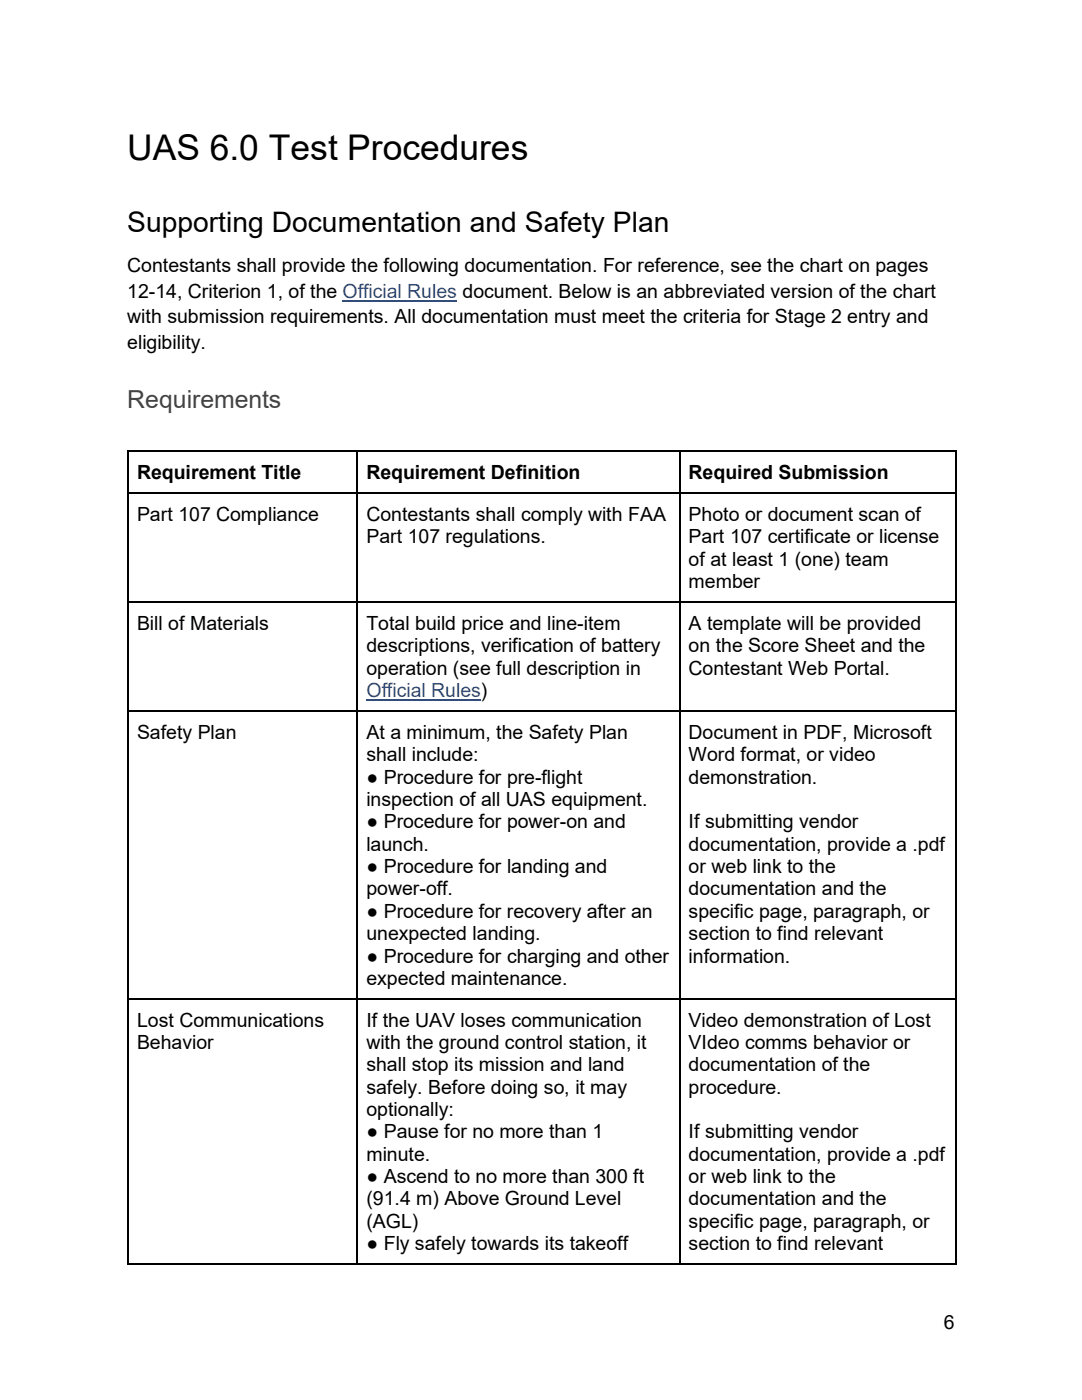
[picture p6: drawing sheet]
<svg xmlns="http://www.w3.org/2000/svg" width="216mm" height="279mm" viewBox="0 0 216 279" stroke-linecap="round" stroke-linejoin="round" font-family="sans-serif">
<defs><g id="words">
<text font-size="7.1" x="25.4" y="32">UAS 6.0 Test Procedures</text>
<text font-size="5.6" x="25.4" y="46.4">Supporting Documentation and Safety Plan</text>
<text font-size="5" fill="#434343" x="25.4" y="81.5">Requirements</text>
<g font-size="3.9">
<text x="25.4" y="54.3">Contestants shall provide the following documentation. For reference, see the chart on pages</text>
<text x="25.4" y="59.4">12-14, Criterion 1, of the Official Rules document. Below is an abbreviated version of the chart</text>
<text x="25.4" y="64.6">with submission requirements. All documentation must meet the criteria for Stage 2 entry and</text>
<text x="25.4" y="69.7">eligibility.</text>
<text x="27.3" y="95.7">Requirement Title</text>
<text x="73.1" y="95.7">Requirement Definition</text>
<text x="137.4" y="95.7">Required Submission</text>
<text x="27.3" y="104">Part 107 Compliance</text>
<text x="73.1" y="104">Contestants shall comply with FAA</text>
<text x="137.4" y="104">Photo or document scan of</text>
<text x="73.1" y="108.5">Part 107 regulations.</text>
<text x="137.4" y="108.5">Part 107 certificate or license</text>
<text x="137.4" y="112.9">of at least 1 (one) team</text>
<text x="137.4" y="117.4">member</text>
<text x="27.3" y="125.7">Bill of Materials</text>
<text x="73.1" y="125.7">Total build price and line-item</text>
<text x="137.4" y="125.7">A template will be provided</text>
<text x="73.1" y="130.2">descriptions, verification of battery</text>
<text x="137.4" y="130.2">on the Score Sheet and the</text>
<text x="73.1" y="134.7">operation (see full description in</text>
<text x="137.4" y="134.7">Contestant Web Portal.</text>
<text x="27.3" y="147.4">Safety Plan</text>
<text x="73.1" y="147.4">At a minimum, the Safety Plan</text>
<text x="137.4" y="147.4">Document in PDF, Microsoft</text>
<text x="73.1" y="151.9">shall include:</text>
<text x="137.4" y="151.9">Word format, or video</text>
<text x="73.1" y="156.4">● Procedure for pre-flight</text>
<text x="73.1" y="160.9">inspection of all UAS equipment.</text>
<text x="137.4" y="156.4">demonstration.</text>
<text x="73.1" y="165.3">● Procedure for power-on and</text>
<text x="137.4" y="165.3">If submitting vendor</text>
<text x="73.1" y="169.8">launch.</text>
<text x="137.4" y="169.8">documentation, provide a .pdf</text>
<text x="73.1" y="174.2">● Procedure for landing and</text>
<text x="73.1" y="178.7">power-off.</text>
<text x="137.4" y="174.2">or web link to the</text>
<text x="137.4" y="178.7">documentation and the</text>
<text x="73.1" y="183.2">● Procedure for recovery after an</text>
<text x="137.4" y="183.2">specific page, paragraph, or</text>
<text x="73.1" y="187.6">unexpected landing.</text>
<text x="137.4" y="187.6">section to find relevant</text>
<text x="73.1" y="192.1">● Procedure for charging and other</text>
<text x="73.1" y="196.6">expected maintenance.</text>
<text x="137.4" y="192.1">information.</text>
<text x="27.3" y="204.9">Lost Communications</text>
<text x="27.3" y="209.3">Behavior</text>
<text x="73.1" y="204.9">If the UAV loses communication</text>
<text x="73.1" y="209.3">with the ground control station, it</text>
<text x="137.4" y="204.9">Video demonstration of Lost</text>
<text x="137.4" y="209.3">VIdeo comms behavior or</text>
<text x="73.1" y="213.8">shall stop its mission and land</text>
<text x="137.4" y="213.8">documentation of the</text>
<text x="73.1" y="218.3">safely. Before doing so, it may</text>
<text x="137.4" y="218.3">procedure.</text>
<text x="73.1" y="222.8">optionally:</text>
<text x="73.1" y="227.2">● Pause for no more than 1</text>
<text x="137.4" y="227.2">If submitting vendor</text>
<text x="73.1" y="231.6">minute.</text>
<text x="137.4" y="231.6">documentation, provide a .pdf</text>
<text x="73.1" y="236.1">● Ascend to no more than 300 ft</text>
<text x="137.4" y="236.1">or web link to the</text>
<text x="73.1" y="240.6">(91.4 m) Above Ground Level</text>
<text x="73.1" y="245.1">(AGL)</text>
<text x="137.4" y="240.6">documentation and the</text>
<text x="137.4" y="245.1">specific page, paragraph, or</text>
<text x="73.1" y="249.5">● Fly safely towards its takeoff</text>
<text x="137.4" y="249.5">section to find relevant</text>
<text x="188.3" y="265.2">6</text>
</g>
<text font-size="3.9" fill="#15c" x="73.1" y="139.1">Official Rules)</text>
</g></defs>
<path d="M68.3 60h22.9M73.1 139.7h22.9" fill="none" stroke="#15c" stroke-width=".3"/>
<g fill="none" stroke="#000" stroke-width=".34">
<path d="M25.6 89.9v162.2M25.7 90.1h45.5M25.7 98.4h45.5M71.3 92v160.1M71.5 90.1h64M71.5 98.4h64M135.6 92v160.1M135.8 90.1h54.7M135.8 98.4h54.7M190.7 89.9v162.2M25.7 120.1h45.5M71.5 120.1h64"/>
<path d="M135.8 120.1h54.7M25.7 141.9h45.5M71.5 141.9h64M135.8 141.9h54.7M25.7 199.3h45.5M71.5 199.3h64M135.8 199.3h54.7M25.7 252.3h45.5M71.5 252.3h64M135.8 252.3h54.7"/>
</g>
<path d="M25.4 89.9h.3v.4h-.3zM71.2 90.3h.3v1.7h-.3zM71.2 89.9h.3v.4h-.3zM135.5 90.3h.3v1.7h-.3zM135.5 89.9h.3v.4h-.3zM190.5 89.9h.3v.4h-.3zM25.4 252.1h.3v.3h-.3zM71.2 252.1h.3v.3h-.3zM135.5 252.1h.3v.3h-.3zM190.5 252.1h.3v.3h-.3z" fill="#000"/>
<use href="#words"/>
</svg>
